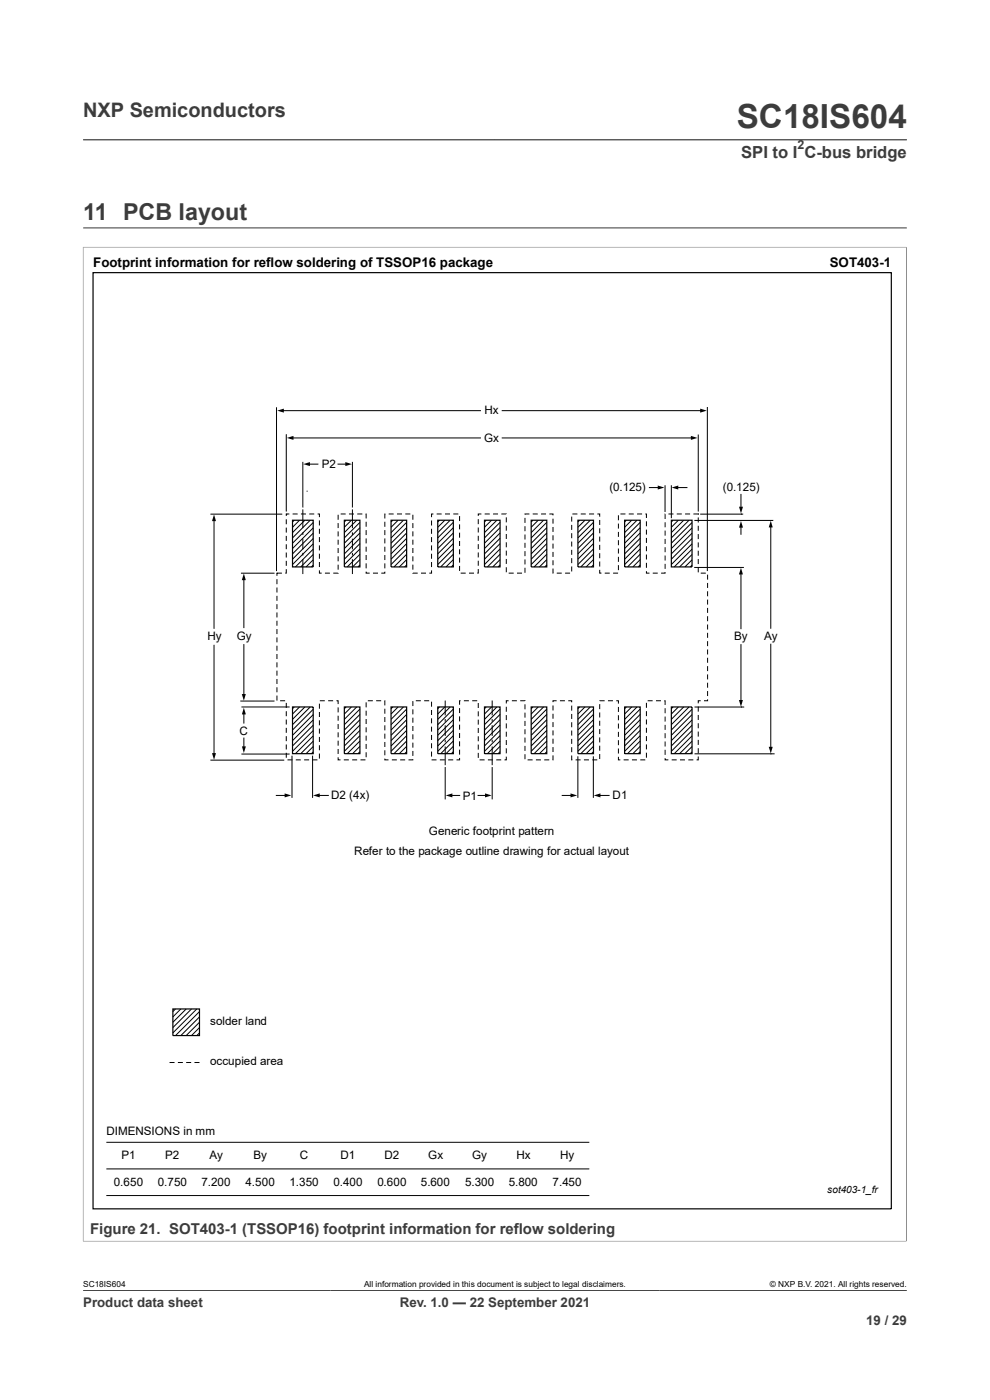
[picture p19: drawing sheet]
<svg xmlns="http://www.w3.org/2000/svg" width="210mm" height="297mm" viewBox="0 0 210 297" stroke-linecap="round" stroke-linejoin="round" font-family="sans-serif">
<defs><g id="words">
<text font-size="7.1" fill="#3c3c3c" x="156.3" y="27.2">SC18IS604</text>
<text font-size="4.9" fill="#3c3c3c" x="17.6" y="46.6">11 PCB layout</text>
<text font-size="4.2" fill="#3c3c3c" x="17.6" y="24.8">NXP Semiconductors</text>
<text font-size="3.5" fill="#3c3c3c" x="157.2" y="33.5">SPI to I C-bus bridge</text>
<text font-size="3.2" fill="#3c3c3c" x="19.1" y="261.8">Figure 21. SOT403-1 (TSSOP16) footprint information for reflow soldering</text>
<g font-size="2.8">
<text x="19.8" y="56.5">Footprint information for reflow soldering of TSSOP16 package</text>
<text x="176" y="56.5">SOT403-1</text>
</g>
<g font-size="2.8" fill="#3c3c3c">
<text x="17.6" y="277.3">Product data sheet</text>
<text x="84.8" y="277.3">Rev. 1.0 — 22 September 2021</text>
<text x="183.7" y="281">19 / 29</text>
</g>
<text font-size="2.6" fill="#3c3c3c" x="169.2" y="31.6">2</text>
<g font-size="2.5">
<text x="102.8" y="87.9">Hx</text>
<text x="102.7" y="93.7">Gx</text>
<text x="68.2" y="99.3">P2</text>
<text x="129.3" y="104.1">(0.125)</text>
<text x="153.3" y="104.1">(0.125)</text>
<text x="44" y="135.9">Hy</text>
<text x="50.2" y="135.9">Gy</text>
<text x="155.7" y="135.9">By</text>
<text x="162.1" y="135.9">Ay</text>
<text x="50.8" y="155.9">C</text>
<text x="70.3" y="169.6">D2 (4x)</text>
<text x="98.1" y="169.6">P1</text>
<text x="130" y="169.6">D1</text>
<text x="91" y="177.1">Generic footprint pattern</text>
<text x="75.2" y="181.3">Refer to the package outline drawing for actual layout</text>
<text x="44.6" y="217.5">solder land</text>
<text x="44.6" y="226">occupied area</text>
<text x="22.6" y="240.9">DIMENSIONS in mm</text>
<text x="25.8" y="246">P1</text>
<text x="35" y="246">P2</text>
<text x="44.4" y="246">Ay</text>
<text x="53.8" y="246">By</text>
<text x="63.6" y="246">C</text>
<text x="72.2" y="246">D1</text>
<text x="81.6" y="246">D2</text>
<text x="90.8" y="246">Gx</text>
<text x="100.2" y="246">Gy</text>
<text x="109.6" y="246">Hx</text>
<text x="118.8" y="246">Hy</text>
<text x="24.2" y="251.6">0.650</text>
<text x="33.5" y="251.6">0.750</text>
<text x="42.7" y="251.6">7.200</text>
<text x="52.1" y="251.6">4.500</text>
<text x="61.4" y="251.6">1.350</text>
<text x="70.7" y="251.6">0.400</text>
<text x="80" y="251.6">0.600</text>
<text x="89.3" y="251.6">5.600</text>
<text x="98.7" y="251.6">5.300</text>
<text x="107.9" y="251.6">5.800</text>
<text x="117.2" y="251.6">7.450</text>
</g>
<text font-size="2.1" x="175.5" y="253.1">sot403-1_fr</text>
<g font-size="1.8">
<text x="17.6" y="273.1">SC18IS604</text>
<text x="77.2" y="273.1">All information provided in this document is subject to legal disclaimers.</text>
<text x="163.3" y="273.1">© NXP B.V. 2021. All rights reserved.</text>
</g>
</g></defs>
<path d="M17.6 29.7h174.8M17.6 52.4h174.7M17.6 52.4v211M17.6 48.3h174.8M192.3 52.4v211M17.6 263.3h174.7M17.6 273.8h174.8" fill="none" stroke="#3c3c3c" stroke-width=".21"/>
<g fill="none" stroke="#000" stroke-width=".21">
<path d="M58.7 86.4v34.8M59.9 87.1h42M60.7 92.1v16.4M61.9 92.9h40M64.2 98v9.7M65.5 98.5h1.9M71.7 98.5h1.8M74.8 98v9.7M106.5 87.1h42.3M106.5 92.9h40.3M148.1 92.2v16.3M150 86.3v34.9"/>
<path d="M44.6 109.1h15.3M45.4 110.3v23M60.7 109.1h.1M60.7 110.2v1M60.7 111.9v1.1M60.7 113.7v1M60.7 115.5v1M60.7 117.2v1.1M60.7 119v1M61.4 109h-.7v.5M62.1 109h1M62.4 110.4l-.4 .3"/>
<path d="M63.5 110.4l-1.5 1.5M63.8 109h1.1M64.2 108.1v3.9M64.2 112.9v.6M64.2 114.3v2.2M64.2 117.3v.5M64.2 118.6v3.2M64.7 110.4l-2.7 2.6M65 110.4h.1M65 104.2h.1M65.6 109h1.1M65.8 110.4l-3.8 3.7"/>
<path d="M66.4 110.9l-4.4 4.3M66.4 112l-4.4 4.4M66.4 113.1l-4.4 4.4M66.4 114.2l-4.4 4.4M66.4 115.4l-4.4 4.4M66.4 116.5l-3.7 3.8M66.4 117.6l-2.6 2.7M66.4 118.8l-1.5 1.5M66.4 119.9l-.3 .4M67.4 109h.4v.7M67.8 110.4v1.1M67.8 112.2v1"/>
<path d="M67.8 113.9v1.1M67.8 115.7v1.1M67.8 117.5v1M67.8 119.2v1.1M71.7 109.2v1.1M71.7 111v1M71.7 112.7v1.1M71.7 114.5v1.1M71.7 116.3v1M71.7 118v1.1M71.7 119.8v1M72.3 109h1"/>
<path d="M73.4 110.4l-.4 .3M74 109h1.1M74.5 110.4l-1.5 1.5M74.8 108.1v3.9M74.8 112.9v.6M74.8 114.3v2.2M74.8 117.3v.5M74.8 118.6v3.2M75.7 110.4l-2.7 2.6M75.8 109h1M76.4 110.8l-3.4 3.3M76.4 111.9l-3.4 3.3"/>
<path d="M76.4 113.1l-3.4 3.3M76.4 114.2l-3.4 3.3M76.4 115.3l-3.4 3.3M76.4 116.5l-3.4 3.3M76.4 117.6l-2.7 2.7M76.4 118.7l-1.6 1.6M76.4 119.8l-.5 .5M77.6 109h.1v1M77.7 110.7v1M77.7 112.5v1M77.7 114.2v1.1M77.7 116v1"/>
<path d="M77.7 117.7v1.1M77.7 119.5v1.1M81.6 110.7v1.1M81.6 112.5v1M81.6 114.2v1.1M81.6 116v1M81.6 117.8v1M81.6 119.5v1.1M81.7 109h-.1v1M82.4 109h1.1M83.3 110.4l-.3 .3M84.2 109h1.1"/>
<path d="M84.5 110.4l-1.5 1.5M85.6 110.4l-2.6 2.6M86 109h1M86.3 110.8l-3.3 3.3M86.3 111.9l-3.3 3.3M86.3 113.1l-3.3 3.3M86.3 114.2l-3.3 3.3M86.3 115.3l-3.3 3.3M86.3 116.5l-3.3 3.3M86.3 117.6l-2.7 2.7M86.3 118.7l-1.6 1.6M86.3 119.8l-.5 .5"/>
<path d="M87.6 109.2v1.1M87.6 111v1M87.6 112.7v1.1M87.6 114.5v1.1M87.6 116.3v1M87.6 118v1.1M87.6 119.8v1M91.5 110.4v1.1M91.5 112.2v1M91.5 113.9v1.1M91.5 115.7v1.1M91.5 117.5v1"/>
<path d="M91.5 119.2v1.1M91.9 109h-.4v.7M92.6 109h1.1M93.2 110.4l-.3 .3M94.4 110.4l-1.5 1.5M94.4 109h1.1M95.5 110.4l-2.6 2.6M96.2 109h1M96.2 110.8l-3.3 3.3M96.2 111.9l-3.3 3.3M96.2 113.1l-3.3 3.3M96.2 114.2l-3.3 3.3"/>
<path d="M96.2 115.3l-3.3 3.3M96.2 116.5l-3.3 3.3M96.2 117.6l-2.7 2.7M96.2 118.7l-1.6 1.6M96.2 119.8l-.5 .5M97.5 109.5v1M97.5 111.2v1.1M97.5 113v1.1M97.5 114.8v1M97.5 116.5v1.1M97.5 118.3v1.1M101.5 110.1v1.1"/>
<path d="M101.5 111.9v1.1M101.5 113.7v1M101.5 115.4v1.1M101.5 117.2v1.1M101.5 119v1M102.1 109h-.6v.4M102.8 109h1.1M103.1 110.4l-.3 .3M104.3 110.4l-1.5 1.5M104.6 109h1M105.4 110.4l-2.6 2.6M106.1 110.8l-3.3 3.3"/>
<path d="M106.1 111.9l-3.3 3.3M106.1 113.1l-3.3 3.3M106.1 114.2l-3.3 3.3M106.1 115.3l-3.3 3.3M106.1 116.5l-3.3 3.3M106.1 117.6l-2.7 2.7M106.1 118.7l-1.6 1.6M106.1 119.8l-.4 .5M106.3 109l1.1 .1M107.4 109.8v1M107.4 111.5v1.1M107.4 113.3v1"/>
<path d="M107.4 115v1.1M107.4 116.8v1.1M107.4 118.6v1M111.4 109.9v1M111.4 111.6v1.1M111.4 113.4v1.1M111.4 115.2v1M111.4 116.9v1.1M111.4 118.7v1M112.3 109h-.9v.2M113 109h1.1M113 110.4l-.3 .3"/>
<path d="M114.2 110.4l-1.5 1.5M114.8 109h1M115.3 110.4l-2.6 2.6M116 110.8l-3.3 3.3M116 111.9l-3.3 3.3M116 113.1l-3.3 3.3M116 114.2l-3.3 3.3M116 115.3l-3.3 3.3M116 116.5l-3.3 3.3M116 117.6l-2.7 2.7M116 118.7l-1.6 1.6M116 119.8l-.4 .5"/>
<path d="M116.5 109h.8v.3M117.3 110v1.1M117.3 111.8v1.1M117.3 113.6v1M117.3 115.3v1.1M117.3 117.1v1M117.3 118.9v1M121.3 109.6v1M121.3 111.4v1M121.3 113.1v1.1M121.3 114.9v1M121.3 116.6v1.1"/>
<path d="M121.3 118.4v1.1M121.4 109h1.1M123 110.4l-.4 .3M123.2 109h1M124.1 110.4l-1.5 1.5M125 109h1M125.2 110.4l-2.6 2.6M125.9 110.8l-3.3 3.3M125.9 111.9l-3.3 3.3M125.9 113.1l-3.3 3.3M125.9 114.2l-3.3 3.3M125.9 115.3l-3.3 3.3"/>
<path d="M125.9 116.5l-3.3 3.3M125.9 117.6l-2.7 2.7M125.9 118.7l-1.6 1.6M125.9 119.8l-.4 .5M126.7 109h.5v.6M127.2 110.3v1.1M127.2 112.1v1M127.2 113.8v1.1M127.2 115.6v1.1M127.2 117.4v1M127.2 119.1v1.1M131.2 109.3v1.1"/>
<path d="M131.2 111.1v1M131.2 112.8v1.1M131.2 114.6v1.1M131.2 116.4v1M131.2 118.1v1.1M131.2 119.9v1.1M131.6 109h1.1M132.9 110.4l-.4 .3M133.4 109h1M134 110.4l-1.5 1.5M135.1 110.4l-2.6 2.6M135.1 109h1.1"/>
<path d="M135.8 110.8l-3.3 3.3M135.8 111.9l-3.3 3.3M135.8 113.1l-3.3 3.3M135.8 114.2l-3.3 3.3M135.8 115.3l-3.3 3.3M135.8 116.5l-3.3 3.3M135.8 117.6l-2.7 2.7M135.8 118.7l-1.6 1.6M135.8 119.8l-.4 .5M136.9 109h.2v.9M137.1 110.6v1M137.1 112.3v1.1"/>
<path d="M137.1 114.1v1.1M137.1 115.9v1M137.1 117.6v1.1M137.1 119.4v1.1M137.8 103.4h2M141.1 102.9v5.7M141.1 110.8v1.1M141.1 112.6v1M141.1 114.3v1.1M141.1 116.1v1.1M141.1 117.9v1M141.1 119.6v1.1"/>
<path d="M141.1 109v1.1M141.8 109h1.1M142.4 102.9v7M142.8 110.4l-.4 .3M143.6 109h1M143.6 103.4h2.1M143.9 110.4l-1.5 1.5M145 110.4l-2.6 2.6M145.3 109h1.1M146.2 110.4l-3.8 3.7M146.8 110.9l-4.4 4.3M146.8 112l-4.4 4.4"/>
<path d="M146.8 113.1l-4.4 4.4M146.8 114.2l-4.4 4.4M146.8 115.4l-4.4 4.4M146.8 116.5l-3.8 3.8M146.8 117.6l-2.6 2.7M146.8 118.8l-1.5 1.5M146.8 119.9l-.4 .4M147.1 109l1 .1M147.3 110.4h16.7M148.1 109.1h.1M148.1 109.8v1M148.1 111.5v1.1"/>
<path d="M148.1 113.3v1.1M148.1 115.1v1M148.1 116.8v1.1M148.1 118.6v1.1M148.5 109.1h9.1M157.2 104.9v2.9M157.2 111.7v1.6M157.2 109.1h.1M163.5 111.6v21.7M45.4 136.9v23.2M51.1 121.6h7.1M51.7 122.8v10.3"/>
<path d="M51.7 136.7v10.8M58.7 121.6h.1M58.7 122.9v1M58.7 124.6v1.1M58.7 126.4v1.1M58.7 128.2v1M58.7 129.9v1.1M58.7 131.7v1M58.7 133.5v1M58.7 135.2v1.1M58.7 137v1M58.7 138.7v1.1"/>
<path d="M59.8 121.6h-1.1v.6M60.7 120.7v.9h-.2M67.8 121v.6h.4M68.9 121.6h1.1M71.7 121.6h-1M77.7 121.3v.3h.7M79.1 121.6h1.1M81.6 121.3v.3h-.7M87.6 121.5l1 .1M89.3 121.6h1.1M91.5 121v.6h-.4M97.5 120.1v1"/>
<path d="M97.7 121.6h1.1M99.5 121.6h1M101.5 120.7v.9h-.2M107.4 120.3v1.1M107.9 121.6h1.1M109.7 121.6h1M111.4 120.4v1.1M117.3 120.6l.1 1M118.1 121.6h1.1M119.9 121.6h1M121.3 120.2v1M127.2 120.9v.7h.4"/>
<path d="M128.3 121.6h1M130 121.6h1.1M137.1 121.2v.4h.7M138.5 121.6h1M141.1 121.4v.2h-.9M147.3 120.4h10.5M148.1 120.4v1M148.7 121.6h1M150.1 121.9v1.1M150.1 123.7v1M150.1 125.4v1.1M150.1 127.2v1.1"/>
<path d="M150.1 129v1M150.1 130.7v1.1M150.1 132.5v1M150.1 134.3v1M150.1 136v1.1M150.1 137.8v1M150.1 139.5v1.1M157.2 121.6v11.8M157.2 136.8v12M163.5 136.7v22M51 148.7h7.2M51.2 150h10.2"/>
<path d="M51.2 160h10.2M51.7 151.3v2.1M51.7 156.6v2M58.7 140.5v1.1M58.7 142.3v1M58.7 144v1.1M58.7 145.8v1.1M58.7 147.6v1M59.4 148.7h1.1M60.7 149.1v1.1M60.7 150.9v1M60.7 152.6v1.1"/>
<path d="M60.7 154.4v1.1M60.7 156.2v1M60.7 157.9v1.1M60.7 159.7v1.1M62.4 150l-.4 .3M63.5 150l-1.5 1.5M64.7 150l-2.7 2.6M65.8 150l-3.8 3.7M66.4 150.5l-4.4 4.4M66.4 151.6l-4.4 4.4M66.4 152.7l-4.4 4.4M66.4 153.9l-4.4 4.3"/>
<path d="M66.4 155l-4.4 4.4M66.4 156.1l-3.7 3.8M66.4 157.2l-2.6 2.7M66.4 158.4l-1.5 1.5M66.4 159.5l-.3 .4M67.8 149.3v1M67.8 151v1.1M67.8 152.8v1.1M67.8 154.6v1M67.8 156.3v1.1M67.8 158.1v1.1M67.8 159.9v1"/>
<path d="M67.8 148.7h1.1M69.6 148.7h1.1M71.4 148.7h.3v.7M71.7 150.1v1M71.7 151.8v1.1M71.7 153.6v1.1M71.7 155.4v1M71.7 157.1v1.1M71.7 158.9v1M73.4 150l-.4 .3M74.5 150l-1.5 1.5M75.7 150l-2.7 2.6"/>
<path d="M76.4 150.4l-3.4 3.3M76.4 151.6l-3.4 3.3M76.4 152.7l-3.4 3.3M76.4 153.8l-3.4 3.3M76.4 154.9l-3.4 3.3M76.4 156.1l-3.4 3.3M76.4 157.2l-2.7 2.7M76.4 158.3l-1.6 1.6M76.4 159.5l-.5 .4M77.7 149v1.1M77.7 150.8v1M77.7 152.5v1.1"/>
<path d="M77.7 154.3v1.1M77.7 156.1v1M77.7 157.8v1.1M77.7 159.6v1M78 148.7h1.1M79.8 148.7h1.1M81.6 148.7v.9M81.6 150.3v1.1M81.6 152.1v1.1M81.6 153.9v1M81.6 155.6v1.1M81.6 157.4v1.1"/>
<path d="M81.6 159.2v1M83.3 150l-.3 .3M84.5 150l-1.5 1.5M85.6 150l-2.6 2.6M86.3 150.4l-3.3 3.3M86.3 151.6l-3.3 3.3M86.3 152.7l-3.3 3.3M86.3 153.8l-3.3 3.3M86.3 154.9l-3.3 3.3M86.3 156.1l-3.3 3.3M86.3 157.2l-2.7 2.7M86.3 158.3l-1.6 1.6"/>
<path d="M86.3 159.5l-.5 .4M87.6 148.7v1.1M87.6 150.5v1M87.6 152.3v1M87.6 154v1.1M87.6 155.8v1M87.6 157.5v1.1M87.6 159.3v1.1M88.2 148.7h1.1M90 148.7h1M91.5 148.9v1M91.5 150.6v1.1"/>
<path d="M91.5 152.4v1M91.5 154.2v1M91.5 155.9v1.1M91.5 157.7v1M91.5 159.4v1.1M93.2 150l-.3 .3M94.4 150l-1.5 1.5M94.4 148.6v3.2M94.4 152.6v.5M94.4 153.9v2.2M94.4 156.9v.6M94.4 158.4v3.9"/>
<path d="M95.5 150l-2.6 2.6M96.2 150.4l-3.3 3.3M96.2 151.6l-3.3 3.3M96.2 152.7l-3.3 3.3M96.2 153.8l-3.3 3.3M96.2 154.9l-3.3 3.3M96.2 156.1l-3.3 3.3M96.2 157.2l-2.7 2.7M96.2 158.3l-1.6 1.6M96.2 159.5l-.5 .4M97.5 150.2v1.1M97.5 152v1"/>
<path d="M97.5 153.7v1.1M97.5 155.5v1.1M97.5 157.3v1M97.5 159v1.1M97.7 148.7h-.2v.8M98.4 148.7h1.1M100.2 148.7h1M101.5 149.1v1.1M101.5 150.9v1.1M101.5 152.7v1M101.5 154.4v1.1M101.5 156.2v1.1"/>
<path d="M101.5 158v1M101.5 159.7v1.1M103.1 150l-.3 .3M104.3 150l-1.5 1.5M104.4 148.6v3.2M104.4 152.6v.5M104.4 153.9v2.2M104.4 156.9v.6M104.4 158.4v3.9M105.4 150l-2.6 2.6M106.1 150.4l-3.3 3.3M106.1 151.6l-3.3 3.3"/>
<path d="M106.1 152.7l-3.3 3.3M106.1 153.8l-3.3 3.3M106.1 154.9l-3.3 3.3M106.1 156.1l-3.3 3.3M106.1 157.2l-2.7 2.7M106.1 158.3l-1.6 1.6M106.1 159.5l-.4 .4M107.4 149.9v1.1M107.4 151.7v1.1M107.4 153.5v1M107.4 155.2v1.1M107.4 157v1.1"/>
<path d="M107.4 158.8v1M107.9 148.7h-.5v.5M108.6 148.7h1M110.4 148.7h1M111.4 149.4v1.1M111.4 151.2v1M111.4 152.9v1.1M111.4 154.7v1.1M111.4 156.5v1M111.4 158.2v1.1M113 150l-.3 .3M114.2 150l-1.5 1.5"/>
<path d="M115.3 150l-2.6 2.6M116 150.4l-3.3 3.3M116 151.6l-3.3 3.3M116 152.7l-3.3 3.3M116 153.8l-3.3 3.3M116 154.9l-3.3 3.3M116 156.1l-3.3 3.3M116 157.2l-2.7 2.7M116 158.3l-1.6 1.6M116 159.5l-.4 .4M117.3 149.7v1M117.3 151.4v1.1"/>
<path d="M117.3 153.2v1M117.3 154.9v1.1M117.3 156.7v1.1M117.3 158.5v1M118.1 148.7h-.8v.3M118.8 148.7h1M120.5 148.7h.8v.3M121.3 149.7v1.1M121.3 151.5v1M121.3 153.2v1.1M121.3 155v1M121.3 156.7v1.1"/>
<path d="M121.3 158.5v1.1M123 150l-.4 .3M124.1 150l-1.5 1.5M125.2 150l-2.6 2.6M125.9 150.4l-3.3 3.3M125.9 151.6l-3.3 3.3M125.9 152.7l-3.3 3.3M125.9 153.8l-3.3 3.3M125.9 154.9l-3.3 3.3M125.9 156.1l-3.3 3.3M125.9 157.2l-2.7 2.7M125.9 158.3l-1.6 1.6"/>
<path d="M125.9 159.5l-.4 .4M127.2 149.4v1M127.2 151.1v1.1M127.2 152.9v1.1M127.2 154.7v1M127.2 156.4v1.1M127.2 158.2v1.1M127.2 160v1M128.3 148.7h-1.1M129 148.7h1M130.7 148.7h.5v.6M131.2 150v1"/>
<path d="M131.2 151.7v1.1M131.2 153.5v1.1M131.2 155.3v1M131.2 157v1.1M131.2 158.8v1M132.9 150l-.4 .3M134 150l-1.5 1.5M135.1 150l-2.6 2.6M135.8 150.4l-3.3 3.3M135.8 151.6l-3.3 3.3M135.8 152.7l-3.3 3.3M135.8 153.8l-3.3 3.3"/>
<path d="M135.8 154.9l-3.3 3.3M135.8 156.1l-3.3 3.3M135.8 157.2l-2.7 2.7M135.8 158.3l-1.6 1.6M135.8 159.5l-.4 .4M137.1 149.1v1.1M137.1 150.9v1M137.1 152.6v1.1M137.1 154.4v1.1M137.1 156.2v1M137.1 157.9v1.1M137.1 159.7v1"/>
<path d="M137.4 148.7h1M139.1 148.7h1.1M140.9 148.7h.2v.8M141.1 150.3v1M141.1 152v1.1M141.1 153.8v1M141.1 155.5v1.1M141.1 157.3v1.1M141.1 159.1v1M142.8 150l-.4 .3M143.9 150l-1.5 1.5M145 150l-2.6 2.6"/>
<path d="M146.2 150l-3.8 3.7M146.8 150.5l-4.4 4.4M146.8 151.6l-4.4 4.4M146.8 152.7l-4.4 4.4M146.8 153.9l-4.4 4.3M146.8 155l-4.4 4.4M146.8 156.1l-3.8 3.8M146.8 157.2l-2.6 2.7M146.8 158.4l-1.5 1.5M146.8 159.5l-.4 .4M147.3 150h10.6M147.3 159.9h17"/>
<path d="M148.1 149.9v1.1M148.1 151.7v1M148.1 153.4v1.1M148.1 155.2v1.1M148.1 157v1M148.1 158.7v1.1M148.6 148.7h-.5v.5M150.1 148.4v.3h-.8M150.1 141.3v1.1M150.1 143.1v1M150.1 144.8v1.1M150.1 146.6v1.1"/>
<path d="M157.2 150h.1M163.4 159.9h.1M44.6 161.3h15.7M58.6 168.7h2.1M61 161.2h1M61.9 160.3v9M62.7 161.2h1.1M64.5 161.2h1.1M66.3 161.2h1M66.3 160.3v9M67.5 168.7h2.2M71.7 160.7v.5h.5"/>
<path d="M72.9 161.2h1.1M74.7 161.2h1.1M76.5 161.2h1M81.6 160.9v.3h.8M83.1 161.2h1.1M84.9 161.2h1M87.6 161.1v.1h-1M91.5 161.2h1.1M93.3 161.2h1.1M94.4 162.7v6.9M95.1 161.2h1M95.7 168.7h1.8"/>
<path d="M97.5 160.8v.4h-.7M101.4 168.7h1.8M101.7 161.2h1.1M103.5 161.2h1.1M104.4 162.7v6.9M105.3 161.2h1M107.4 160.5v.7h-.4M111.4 160v1.1M111.9 161.2h1.1M113.7 161.2h1M115.4 161.2h1.1M117.3 160.2l-.1 1"/>
<path d="M119.3 168.7h2M121.3 160.3v.9h.1M122.1 161.2h1.1M122.6 160.4v8.9M123.9 161.2h1M125.6 161.2h1.1M125.9 160.4v8.9M127.1 168.7h2.1M131.2 160.6v.6h.4M132.3 161.2h1M134.1 161.2h1M135.8 161.2h1.1"/>
<path d="M141.1 160.8v.4h.7M142.5 161.2h1M144.2 161.2h1.1M146 161.2h1.1M148.1 160.5v.7h-.3M37.2 214l-.5 .6M38.4 214l-1.7 1.7M39.5 214l-2.8 2.9M40.6 214l-3.9 4M41.7 214l-5 5.1M42.3 214.6l-5.1 5.1M42.3 215.7l-3.9 4"/>
<path d="M42.3 216.9l-2.8 2.8M42.3 218l-1.7 1.7M42.3 219.1l-.6 .6M36 225.4h1M37.7 225.4h1.1M39.5 225.4h1.1M41.3 225.4h1M22.6 242.3h102.4M22.6 253.6h102.4M22.6 248h102.4"/>
</g>
<g fill="#000">
<path d="M58.8 87.1l1.4-.4v.8zM60.8 92.9l1.5-.4v.8zM64.3 98.5l1.4-.5v.9zM73.3 98l1.4 .5-1.4 .4zM146.6 92.5l1.4 .4-1.4 .4zM148.5 86.7l1.4 .4-1.4 .4zM45.4 109.1l.4 1.5h-.8zM139.5 103l1.4 .4-1.4 .4zM142.5 103.4l1.4-.4v.8zM156.8 107.5h.8l-.4 1.4zM157.2 110.5l.4 1.4h-.8zM163.5 110.5l.4 1.4h-.8z"/>
<path d="M51.7 121.7l.4 1.4h-.8zM157.2 120.5l.4 1.4h-.9zM45 159.8h.8l-.4 1.4zM51.3 147.2h.8l-.4 1.5zM51.3 158.3h.9l-.5 1.5zM51.7 150.1l.5 1.5h-.9zM156.7 148.5h.9l-.4 1.4zM163.1 158.4h.8l-.4 1.4zM60.4 168.3l1.4 .4-1.4 .5zM66.4 168.7l1.4-.4v.9zM94.5 168.7l1.5-.4v.9zM102.9 168.3l1.4 .4-1.4 .5z"/>
<path d="M121 168.3l1.4 .4-1.4 .5zM126 168.7l1.4-.4v.9z"/>
</g>
<g fill="none" stroke="#000" stroke-width=".25">
<path d="M19.7 57.8h169.4v198.6h-169.4zM62 110.4h4.4v9.9h-4.4zM73 110.4h3.3v9.9h-3.3zM83 110.4h3.3v9.9h-3.3zM92.9 110.4h3.3v9.9h-3.3zM102.8 110.4h3.3v9.9h-3.3zM112.7 110.4h3.3v9.9h-3.3zM122.6 110.4h3.3v9.9h-3.3zM132.5 110.4h3.3v9.9h-3.3zM142.4 110.4h4.4v9.9h-4.4zM62 150h4.4v9.9h-4.4zM73 150h3.3v9.9h-3.3z"/>
<path d="M83 150h3.3v9.9h-3.3zM92.9 150h3.3v9.9h-3.3zM102.8 150h3.3v9.9h-3.3zM112.7 150h3.3v9.9h-3.3zM122.6 150h3.3v9.9h-3.3zM132.5 150h3.3v9.9h-3.3zM142.4 150h4.4v9.9h-4.4zM36.7 214h5.6v5.7h-5.6z"/>
</g>
<use href="#words"/>
</svg>
